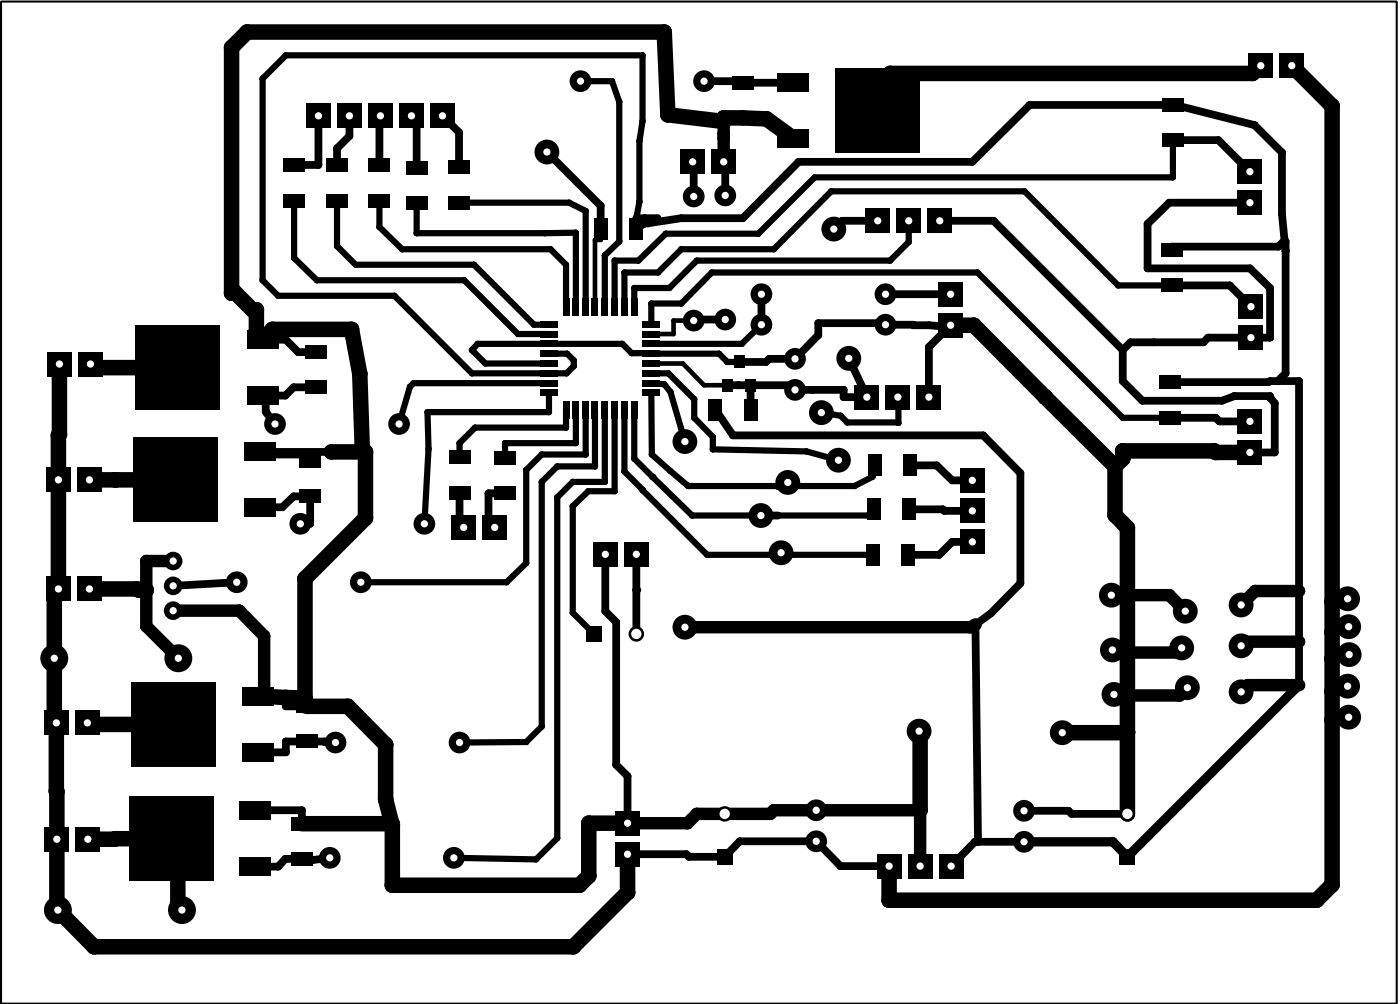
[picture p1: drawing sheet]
<svg xmlns="http://www.w3.org/2000/svg" width="115mm" height="82mm" viewBox="0 0 115 82" stroke-linecap="round" stroke-linejoin="round" font-family="sans-serif">
<g fill="none" stroke="#000" stroke-width=".51">
<path d="M24.1 16.4v4.7l1.9 1.8h12l4.4 4.4h2.6M27.6 16.4v3.8l1.5 1.5h9.7l4.9 4.9h1.3M31.1 16.4v2.2l1.8 1.8h12.2l1.3 1.3v3.4M34.1 16.6v2.5l13.1-.1v6.1M37.6 16.6h9l1.4 .7v7.8M47.5 6.6h2.6l.6 1.7v11.5l-1.2 1.1v4.2M53.8 17.9l-1.7 .8v-.8l.3-1.4v-4.9l.2-1.7v-5.4h-29.2l-1.9 1.9v16.5l1.3 1.3h9.5l6.4 6.4h7.7l.6-.6v-.5l-.6-.5h-1.4M74.4 18.1v1.7l-1.5 1.5h-15.8l-2.3 2.3h-2.9v1.5M96.1 11.5v3h-29.4l-4.6 4.6h-7.6l-2.2 2.2h-2v3.8M45 32.2v1.5h-10l.1 3-.3 6.2M45 31.4h-11.1l-.3 .3-.9 3M46.4 33.6v1.4h-7.5l-1.3 1.3v1.1"/>
<path d="M47.2 33.6v2.7h-5.8v1.2M48 33.6v3.6h-3.6l-1.3 1.3v7.6l-1.6 1.6h-12M48.7 33.6v4.6h-3.1l-1.2 1.3v20l-1.3 1.2-5.5 .1M49.5 33.6v5.9h-2.6l-1.3 1.2v27.9l-1.7 1.8-6.7-.2M50.3 33.6v6.6h-2.1l-1.3 1.2v8.8l1.7 1.7M51.1 33.6v5l6.8 6.8h13.6M51.9 33.6v3.9l4.8 4.7h5.6M53.3 26.6v-1.8h2.5l2.5-2.5h21.8l11.8 11.9h3.9M53.3 30.6h1.4l2.2 2.1v1.5l1.5 1.6v1l7.6 .2 2.7 .7M53.3 31.4l1.1 .1 .5 .6 1.2 4.1M53.3 32.2l.1 5 2.9 2.6h7.4M60.5 29.6h-.9l-.7-.6-7.2-.1-.7-.7h-11.9l-.4 .5 1.1 1.1h5.2"/>
<path d="M62.4 26.6l-1.7 1.6h-7.4M71.6 38.1l-.1 .9-1.5 .8h-5.8M73.5 32.5l-.1 .3 .2 .1v1.7h-4.2l-.6-.6-1.5-.2M96 23.4h-4.4l-7.7-7.7h-15.8l-4.7 4.7h-7.6l-1.9 1.9h-2.8v2.8M71.6 41.7l-.5 .5h-7.4"/>
</g>
<g fill="#000">
<circle cx="19" cy="3.9" r=".64"/>
<circle cx="20.2" cy="2.6" r=".64"/>
<circle cx="21.5" cy="6.4" r=".25"/>
<circle cx="23.4" cy="4.5" r=".25"/>
<circle cx="26.1" cy="13.5" r=".3"/>
<circle cx="27.6" cy="12.1" r=".3"/>
<circle cx="28.6" cy="11.1" r=".3"/>
<circle cx="31.1" cy="9.5" r=".3"/>
<circle cx="31.1" cy="18.6" r=".25"/>
<circle cx="34.1" cy="9.9" r=".3"/>
<circle cx="34.1" cy="19.1" r=".25"/>
<circle cx="37.6" cy="10.8" r=".3"/>
<circle cx="44.6" cy="19.1" r=".25"/>
<circle cx="46.6" cy="16.6" r=".25"/>
<circle cx="47.2" cy="19" r=".25"/>
<circle cx="48" cy="17.3" r=".25"/>
<circle cx="48.7" cy="19.6" r=".17"/>
<circle cx="49.2" cy="16.8" r=".3"/>
<circle cx="49.2" cy="19.6" r=".17"/>
<circle cx="50.1" cy="6.6" r=".25"/>
<circle cx="50.7" cy="19.8" r=".25"/>
<circle cx="50.7" cy="8.3" r=".25"/>
<circle cx="52.1" cy="17.9" r=".3"/>
<circle cx="52.1" cy="17.9" r=".25"/>
<circle cx="52.4" cy="11.6" r=".25"/>
<circle cx="52.4" cy="16.5" r=".25"/>
<circle cx="52.6" cy="4.5" r=".25"/>
<circle cx="52.6" cy="9.9" r=".25"/>
<circle cx="52.8" cy="17.9" r=".3"/>
<circle cx="53" cy="18.3" r=".3"/>
<circle cx="53" cy="18.3" r=".25"/>
<circle cx="53.8" cy="17.9" r=".3"/>
<circle cx="53.8" cy="17.9" r=".25"/>
<circle cx="54.4" cy="2.6" r=".64"/>
<circle cx="54.5" cy="19.1" r=".25"/>
<circle cx="54.7" cy="9.4" r=".64"/>
<circle cx="55.8" cy="17.9" r=".3"/>
<circle cx="56.8" cy="13.3" r=".3"/>
<circle cx="57.7" cy="6.6" r=".3"/>
<circle cx="59.3" cy="9.9" r=".51"/>
<circle cx="59.3" cy="11.3" r=".51"/>
<circle cx="59.3" cy="11" r=".51"/>
<circle cx="59.3" cy="9.7" r=".64"/>
<circle cx="59.3" cy="9.9" r=".64"/>
<circle cx="59.4" cy="13.4" r=".3"/>
<circle cx="60.8" cy="6.6" r=".3"/>
<circle cx="60.8" cy="17.9" r=".3"/>
<circle cx="62.1" cy="19.1" r=".25"/>
<circle cx="62.8" cy="9.7" r=".64"/>
<circle cx="64.6" cy="6.8" r=".3"/>
<circle cx="64.6" cy="6.7" r=".3"/>
<circle cx="65.4" cy="13.3" r=".3"/>
<circle cx="66.7" cy="14.5" r=".25"/>
<circle cx="68.1" cy="15.7" r=".25"/>
<circle cx="69" cy="18.1" r=".3"/>
<circle cx="71.8" cy="7.1" r=".64"/>
<circle cx="72.9" cy="6" r=".64"/>
<circle cx="74.4" cy="19.8" r=".25"/>
<circle cx="79.6" cy="13.3" r=".3"/>
<circle cx="81.4" cy="18.1" r=".3"/>
<circle cx="83.9" cy="15.7" r=".25"/>
<circle cx="84.3" cy="8.6" r=".3"/>
<circle cx="94" cy="18.3" r=".3"/>
<circle cx="95.8" cy="16.6" r=".3"/>
<circle cx="96.1" cy="14.5" r=".25"/>
<circle cx="96.4" cy="8.6" r=".3"/>
<circle cx="99.8" cy="11.5" r=".3"/>
<circle cx="102.6" cy="6" r=".64"/>
<circle cx="102.7" cy="10.2" r=".3"/>
<circle cx="105" cy="12.5" r=".3"/>
<circle cx="105" cy="17.5" r=".3"/>
<circle cx="105.2" cy="19.7" r=".3"/>
<circle cx="105.3" cy="19.8" r=".3"/>
<circle cx="109.1" cy="8.7" r=".64"/>
<circle cx="4.8" cy="35.6" r=".64"/>
<circle cx="4.9" cy="35.6" r=".64"/>
<circle cx="7.3" cy="39.3" r=".64"/>
<circle cx="7.7" cy="30.1" r=".64"/>
<circle cx="9.4" cy="39.3" r=".64"/>
<circle cx="19" cy="24" r=".64"/>
<circle cx="19" cy="23.9" r=".64"/>
<circle cx="19.2" cy="23.9" r=".64"/>
<circle cx="20.7" cy="25.4" r=".64"/>
<circle cx="21" cy="27.1" r=".64"/>
<circle cx="21" cy="25.4" r=".64"/>
<circle cx="21.1" cy="27.8" r=".64"/>
<circle cx="21.3" cy="37.2" r=".3"/>
<circle cx="21.5" cy="22.9" r=".25"/>
<circle cx="21.8" cy="33.7" r=".3"/>
<circle cx="21.8" cy="32.4" r=".3"/>
<circle cx="21.8" cy="33.8" r=".3"/>
<circle cx="22.3" cy="27" r=".64"/>
<circle cx="22.8" cy="24.2" r=".25"/>
<circle cx="23.4" cy="32.4" r=".3"/>
<circle cx="23.4" cy="27.8" r=".3"/>
<circle cx="24" cy="31.7" r=".3"/>
<circle cx="24.1" cy="21.1" r=".25"/>
<circle cx="24.4" cy="28.8" r=".3"/>
<circle cx="25.4" cy="37.2" r=".3"/>
<circle cx="26" cy="22.9" r=".25"/>
<circle cx="27.1" cy="37" r=".64"/>
<circle cx="27.1" cy="37" r=".3"/>
<circle cx="27.6" cy="20.2" r=".25"/>
<circle cx="28.8" cy="27" r=".64"/>
<circle cx="29.1" cy="21.7" r=".25"/>
<circle cx="29.5" cy="30.6" r=".64"/>
<circle cx="29.7" cy="37" r=".64"/>
<circle cx="29.9" cy="37" r=".64"/>
<circle cx="32.3" cy="24.2" r=".25"/>
<circle cx="32.9" cy="20.4" r=".25"/>
<circle cx="33.6" cy="31.7" r=".25"/>
<circle cx="33.9" cy="31.4" r=".25"/>
<circle cx="35" cy="33.7" r=".25"/>
<circle cx="35.1" cy="36.7" r=".25"/>
<circle cx="37.6" cy="36.3" r=".25"/>
<circle cx="38" cy="22.9" r=".25"/>
<circle cx="38.7" cy="28.7" r=".25"/>
<circle cx="38.7" cy="30.6" r=".25"/>
<circle cx="38.8" cy="21.7" r=".25"/>
<circle cx="38.9" cy="35" r=".25"/>
<circle cx="39.1" cy="28.2" r=".25"/>
<circle cx="39.8" cy="29.8" r=".25"/>
<circle cx="41.4" cy="36.3" r=".25"/>
<circle cx="42.4" cy="27.3" r=".25"/>
<circle cx="43.1" cy="38.5" r=".25"/>
<circle cx="43.7" cy="26.6" r=".25"/>
<circle cx="44.4" cy="39.5" r=".25"/>
<circle cx="44.4" cy="37.2" r=".25"/>
<circle cx="45" cy="33.7" r=".25"/>
<circle cx="45.1" cy="20.4" r=".25"/>
<circle cx="45.3" cy="30.6" r=".25"/>
<circle cx="45.6" cy="38.2" r=".25"/>
<circle cx="46.4" cy="21.7" r=".25"/>
<circle cx="46.4" cy="35" r=".25"/>
<circle cx="46.4" cy="30.6" r=".25"/>
<circle cx="46.4" cy="29" r=".25"/>
<circle cx="46.9" cy="39.5" r=".25"/>
<circle cx="47" cy="29.5" r=".25"/>
<circle cx="47" cy="30" r=".25"/>
<circle cx="47.2" cy="36.3" r=".25"/>
<circle cx="48" cy="37.2" r=".25"/>
<circle cx="48.7" cy="38.2" r=".25"/>
<circle cx="49.5" cy="20.9" r=".25"/>
<circle cx="49.5" cy="39.5" r=".25"/>
<circle cx="50.3" cy="21.3" r=".25"/>
<circle cx="51" cy="28.2" r=".25"/>
<circle cx="51.1" cy="22.3" r=".25"/>
<circle cx="51.1" cy="38.6" r=".25"/>
<circle cx="51.7" cy="28.9" r=".25"/>
<circle cx="51.9" cy="37.5" r=".25"/>
<circle cx="51.9" cy="23.6" r=".25"/>
<circle cx="52.3" cy="21.3" r=".25"/>
<circle cx="53.2" cy="29" r=".25"/>
<circle cx="53.2" cy="28.9" r=".25"/>
<circle cx="53.3" cy="24.8" r=".25"/>
<circle cx="53.4" cy="37.2" r=".25"/>
<circle cx="53.4" cy="39" r=".25"/>
<circle cx="53.9" cy="22.3" r=".25"/>
<circle cx="54.4" cy="31.5" r=".25"/>
<circle cx="54.7" cy="30.6" r=".25"/>
<circle cx="54.8" cy="23.6" r=".25"/>
<circle cx="54.9" cy="38.6" r=".25"/>
<circle cx="54.9" cy="32.1" r=".25"/>
<circle cx="55.2" cy="27.3" r=".17"/>
<circle cx="55.2" cy="26.2" r=".17"/>
<circle cx="55.8" cy="24.8" r=".25"/>
<circle cx="55.8" cy="20.4" r=".25"/>
<circle cx="55.9" cy="29.8" r=".17"/>
<circle cx="56.3" cy="39.8" r=".25"/>
<circle cx="56.4" cy="39.8" r=".25"/>
<circle cx="56.9" cy="34.2" r=".25"/>
<circle cx="56.9" cy="32.7" r=".25"/>
<circle cx="56.9" cy="26.2" r=".3"/>
<circle cx="57.1" cy="21.3" r=".25"/>
<circle cx="57.7" cy="31.5" r=".17"/>
<circle cx="58.3" cy="22.3" r=".25"/>
<circle cx="58.4" cy="35.8" r=".25"/>
<circle cx="58.4" cy="36.8" r=".25"/>
<circle cx="58.9" cy="29" r=".25"/>
<circle cx="59.6" cy="29.6" r=".25"/>
<circle cx="59.6" cy="31.5" r=".3"/>
<circle cx="60" cy="35.6" r=".3"/>
<circle cx="60.5" cy="31.5" r=".3"/>
<circle cx="60.7" cy="28.2" r=".25"/>
<circle cx="61.5" cy="31.5" r=".3"/>
<circle cx="62.7" cy="29.6" r=".3"/>
<circle cx="63" cy="29.4" r=".3"/>
<circle cx="63.4" cy="20.4" r=".25"/>
<circle cx="63.7" cy="39.8" r=".3"/>
<circle cx="63.7" cy="39.8" r=".25"/>
<circle cx="64.2" cy="39.8" r=".3"/>
<circle cx="64.2" cy="39.8" r=".25"/>
<circle cx="64.7" cy="31.5" r=".3"/>
<circle cx="66" cy="37" r=".25"/>
<circle cx="66.5" cy="31.9" r=".3"/>
<circle cx="67" cy="26.5" r=".3"/>
<circle cx="67" cy="27.4" r=".3"/>
<circle cx="68.7" cy="37.7" r="1.02"/>
<circle cx="68.8" cy="34" r=".25"/>
<circle cx="69.1" cy="32.5" r=".3"/>
<circle cx="69.1" cy="31.9" r=".3"/>
<circle cx="69.4" cy="34.6" r=".25"/>
<circle cx="70" cy="39.8" r=".25"/>
<circle cx="71" cy="32.5" r=".3"/>
<circle cx="71.5" cy="39" r=".25"/>
<circle cx="72.4" cy="26.5" r=".3"/>
<circle cx="72.9" cy="21.3" r=".25"/>
<circle cx="73.4" cy="32.8" r=".25"/>
<circle cx="73.5" cy="34.6" r=".25"/>
<circle cx="73.6" cy="34.6" r=".25"/>
<circle cx="73.6" cy="32.9" r=".25"/>
<circle cx="74.8" cy="26.6" r=".3"/>
<circle cx="76.1" cy="28.4" r=".3"/>
<circle cx="76.1" cy="26.6" r=".3"/>
<circle cx="76.7" cy="38.1" r=".3"/>
<circle cx="77" cy="26.7" r=".3"/>
<circle cx="78" cy="39.3" r=".3"/>
<circle cx="79.8" cy="26.6" r=".64"/>
<circle cx="80.1" cy="22.3" r=".25"/>
<circle cx="80.5" cy="35.6" r=".3"/>
<circle cx="83.6" cy="38.7" r=".3"/>
<circle cx="85.6" cy="32.5" r=".64"/>
<circle cx="91.3" cy="38.2" r=".64"/>
<circle cx="91.6" cy="23.4" r=".25"/>
<circle cx="91.9" cy="36.9" r=".64"/>
<circle cx="91.9" cy="37.5" r=".64"/>
<circle cx="91.9" cy="28.7" r=".3"/>
<circle cx="91.9" cy="31.2" r=".3"/>
<circle cx="91.9" cy="34.2" r=".25"/>
<circle cx="92.6" cy="28" r=".3"/>
<circle cx="93.6" cy="32.8" r=".3"/>
<circle cx="94" cy="22" r=".3"/>
<circle cx="94.5" cy="28" r=".3"/>
<circle cx="96" cy="20.2" r=".3"/>
<circle cx="98.6" cy="28" r=".3"/>
<circle cx="98.9" cy="27.6" r=".3"/>
<circle cx="99.4" cy="36.9" r=".64"/>
<circle cx="99.6" cy="37" r=".64"/>
<circle cx="99.6" cy="34.2" r=".3"/>
<circle cx="99.9" cy="34.5" r=".3"/>
<circle cx="100.1" cy="32.8" r=".3"/>
<circle cx="100.7" cy="23.4" r=".3"/>
<circle cx="101.1" cy="32.4" r=".3"/>
<circle cx="102.4" cy="22" r=".3"/>
<circle cx="103.9" cy="31.3" r=".3"/>
<circle cx="104" cy="32.5" r=".3"/>
<circle cx="104" cy="32.4" r=".3"/>
<circle cx="104" cy="31.2" r=".3"/>
<circle cx="104" cy="27.6" r=".3"/>
<circle cx="104" cy="23.6" r=".3"/>
<circle cx="104.1" cy="32.6" r=".3"/>
<circle cx="104.4" cy="37" r=".3"/>
<circle cx="104.4" cy="33" r=".3"/>
<circle cx="104.6" cy="31.2" r=".3"/>
<circle cx="104.7" cy="20.2" r=".3"/>
<circle cx="105.3" cy="20.6" r=".3"/>
<circle cx="105.3" cy="30.6" r=".3"/>
<circle cx="106.4" cy="31.2" r=".3"/>
<circle cx="4.4" cy="59" r=".64"/>
<circle cx="4.4" cy="48.5" r=".64"/>
<circle cx="7.3" cy="59.3" r=".64"/>
<circle cx="11.2" cy="48.2" r=".64"/>
<circle cx="11.3" cy="48.3" r=".64"/>
<circle cx="12" cy="48.3" r=".51"/>
<circle cx="12" cy="51.3" r=".51"/>
<circle cx="12" cy="45.9" r=".51"/>
<circle cx="12" cy="48.3" r=".64"/>
<circle cx="19.6" cy="50" r=".51"/>
<circle cx="21.6" cy="56.5" r=".51"/>
<circle cx="21.6" cy="52.1" r=".51"/>
<circle cx="21.9" cy="57" r=".64"/>
<circle cx="21.9" cy="57" r=".3"/>
<circle cx="23.1" cy="41.5" r=".3"/>
<circle cx="23.4" cy="57.1" r=".64"/>
<circle cx="23.4" cy="57.1" r=".3"/>
<circle cx="23.4" cy="57" r=".3"/>
<circle cx="23.4" cy="57.8" r=".3"/>
<circle cx="24" cy="40.6" r=".3"/>
<circle cx="24.9" cy="42.9" r=".3"/>
<circle cx="25" cy="47.4" r=".64"/>
<circle cx="25" cy="57.2" r=".64"/>
<circle cx="25.4" cy="42.9" r=".3"/>
<circle cx="28.5" cy="57.8" r=".64"/>
<circle cx="29.9" cy="42.4" r=".64"/>
<circle cx="37.6" cy="42.8" r=".3"/>
<circle cx="40" cy="43.2" r=".3"/>
<circle cx="40" cy="40.4" r=".3"/>
<circle cx="41.5" cy="47.7" r=".25"/>
<circle cx="43.1" cy="46.1" r=".25"/>
<circle cx="44.4" cy="59.5" r=".25"/>
<circle cx="45.6" cy="40.7" r=".25"/>
<circle cx="46.9" cy="41.4" r=".25"/>
<circle cx="46.9" cy="50.2" r=".25"/>
<circle cx="48.2" cy="40.2" r=".25"/>
<circle cx="49.6" cy="50" r=".3"/>
<circle cx="50.3" cy="40.2" r=".25"/>
<circle cx="50.5" cy="50.9" r=".3"/>
<circle cx="52.1" cy="48.3" r=".3"/>
<circle cx="52.6" cy="40.1" r=".25"/>
<circle cx="56.7" cy="42.2" r=".25"/>
<circle cx="57.9" cy="45.4" r=".25"/>
<circle cx="63.7" cy="45" r=".3"/>
<circle cx="63.7" cy="42.2" r=".3"/>
<circle cx="63.7" cy="42.2" r=".25"/>
<circle cx="64.1" cy="45.4" r=".3"/>
<circle cx="64.1" cy="45.4" r=".25"/>
<circle cx="71.1" cy="42.2" r=".25"/>
<circle cx="75.4" cy="59.9" r=".64"/>
<circle cx="76.9" cy="45.4" r=".3"/>
<circle cx="77.2" cy="41.7" r=".3"/>
<circle cx="77.3" cy="41.8" r=".3"/>
<circle cx="78" cy="44.4" r=".3"/>
<circle cx="79.5" cy="51.4" r=".51"/>
<circle cx="79.9" cy="51.1" r=".51"/>
<circle cx="79.9" cy="51.1" r=".3"/>
<circle cx="81.2" cy="50.2" r=".3"/>
<circle cx="83.6" cy="47.8" r=".3"/>
<circle cx="91.3" cy="53.4" r=".3"/>
<circle cx="91.3" cy="42.2" r=".64"/>
<circle cx="91.3" cy="56.9" r=".3"/>
<circle cx="92.3" cy="53.4" r=".51"/>
<circle cx="92.3" cy="48.7" r=".51"/>
<circle cx="92.3" cy="56.9" r=".51"/>
<circle cx="92.3" cy="56.9" r=".64"/>
<circle cx="92.3" cy="48.7" r=".64"/>
<circle cx="92.3" cy="60" r=".64"/>
<circle cx="92.3" cy="53.4" r=".64"/>
<circle cx="92.3" cy="43.2" r=".64"/>
<circle cx="92.3" cy="59.9" r=".64"/>
<circle cx="92.3" cy="53.4" r=".3"/>
<circle cx="92.3" cy="56.9" r=".3"/>
<circle cx="92.3" cy="48.7" r=".3"/>
<circle cx="95.8" cy="48.7" r=".51"/>
<circle cx="96.4" cy="53.4" r=".51"/>
<circle cx="96.6" cy="56.9" r=".51"/>
<circle cx="102" cy="52.5" r=".51"/>
<circle cx="102.2" cy="56.1" r=".51"/>
<circle cx="102.8" cy="48.4" r=".51"/>
<circle cx="106.4" cy="52.5" r=".51"/>
<circle cx="106.4" cy="56.1" r=".51"/>
<circle cx="106.4" cy="48.4" r=".51"/>
<circle cx="106.4" cy="56.1" r=".38"/>
<circle cx="106.4" cy="52.5" r=".3"/>
<circle cx="106.4" cy="48.4" r=".3"/>
<circle cx="106.4" cy="56.1" r=".3"/>
<circle cx="109.1" cy="49.3" r=".64"/>
<circle cx="109.1" cy="58.9" r=".64"/>
<circle cx="109.1" cy="51.8" r=".64"/>
<circle cx="109.1" cy="56.6" r=".64"/>
<circle cx="109.1" cy="53.9" r=".64"/>
<circle cx="109.1" cy="53.9" r=".3"/>
<circle cx="109.1" cy="56.6" r=".3"/>
<circle cx="109.1" cy="51.8" r=".3"/>
<circle cx="109.1" cy="49.3" r=".3"/>
<circle cx="109.1" cy="58.9" r=".3"/>
<circle cx="109.5" cy="51.3" r=".3"/>
<circle cx="110.1" cy="58.9" r=".3"/>
<circle cx="110.4" cy="56.6" r=".3"/>
<circle cx="110.4" cy="49.3" r=".3"/>
<circle cx="110.5" cy="53.9" r=".3"/>
<circle cx="110.8" cy="56.1" r=".3"/>
<circle cx="4.6" cy="64.8" r=".64"/>
<circle cx="4.7" cy="64.8" r=".64"/>
<circle cx="4.7" cy="74.4" r=".64"/>
<circle cx="7.7" cy="77.5" r=".64"/>
<circle cx="9.4" cy="68.7" r=".64"/>
<circle cx="14.6" cy="74.2" r=".64"/>
<circle cx="14.6" cy="69.2" r=".64"/>
<circle cx="20.9" cy="66.3" r=".3"/>
<circle cx="22.8" cy="71" r=".3"/>
<circle cx="23.4" cy="70.3" r=".3"/>
<circle cx="23.4" cy="60.7" r=".3"/>
<circle cx="23.4" cy="61.6" r=".3"/>
<circle cx="24.7" cy="66.3" r=".3"/>
<circle cx="25.4" cy="70.4" r=".3"/>
<circle cx="25.5" cy="70.5" r=".3"/>
<circle cx="26.6" cy="60.7" r=".3"/>
<circle cx="31.6" cy="65.4" r=".64"/>
<circle cx="31.6" cy="61" r=".64"/>
<circle cx="32.1" cy="67.4" r=".64"/>
<circle cx="32.1" cy="67.5" r=".64"/>
<circle cx="32.1" cy="72.5" r=".64"/>
<circle cx="43.1" cy="60.7" r=".25"/>
<circle cx="43.9" cy="70.4" r=".25"/>
<circle cx="45.6" cy="68.6" r=".25"/>
<circle cx="46.9" cy="77.5" r=".64"/>
<circle cx="47.5" cy="72.5" r=".64"/>
<circle cx="48.2" cy="71.7" r=".64"/>
<circle cx="48.2" cy="67.4" r=".64"/>
<circle cx="50.5" cy="62.6" r=".3"/>
<circle cx="51.4" cy="73.1" r=".64"/>
<circle cx="51.4" cy="63.5" r=".3"/>
<circle cx="56.2" cy="69.9" r=".3"/>
<circle cx="56.3" cy="67.4" r=".51"/>
<circle cx="56.4" cy="70.1" r=".3"/>
<circle cx="57.1" cy="66.6" r=".51"/>
<circle cx="60.6" cy="68.9" r=".3"/>
<circle cx="63.1" cy="66.6" r=".51"/>
<circle cx="63.4" cy="66.3" r=".51"/>
<circle cx="68.8" cy="70.9" r=".3"/>
<circle cx="72.8" cy="73.7" r=".64"/>
<circle cx="75.4" cy="66.3" r=".51"/>
<circle cx="75.4" cy="70.3" r=".51"/>
<circle cx="75.4" cy="66.4" r=".51"/>
<circle cx="75.4" cy="66.3" r=".64"/>
<circle cx="79.8" cy="68.9" r=".3"/>
<circle cx="80.1" cy="68.9" r=".3"/>
<circle cx="87.5" cy="66.4" r=".3"/>
<circle cx="87.8" cy="66.6" r=".3"/>
<circle cx="91.1" cy="68.9" r=".38"/>
<circle cx="107.8" cy="73.7" r=".64"/>
<circle cx="109.1" cy="72.4" r=".64"/>
</g>
<path d="M49.2 18.7v.9h-.5v5.5M53.3 29.8h2.6l1.8 1.7h1.9M56.8 26.2h-1.6v1.1h-1.9" fill="none" stroke="#000" stroke-width=".38"/>
<g fill="none" stroke="#000" stroke-width=".63">
<path d="M26.1 9.5v4h-2M28.6 9.5v1.6l-1 1v1.4M31.2 9.5h-.1v4M33.7 9.5l.4 .4v3.8M36.2 9.5l1.4 1.3v2.9M44.8 12.4l4.4 4.4v1.9M52.1 17.9h1.7M53 18.3l2.8-.4h5l4.6-4.6h14.2l4.7-4.7h11.8l6.6 1.6 2.3 2.3v5l.2 2.2M56.7 13.3h.1v2.8M57.7 6.6h3.1v.2l4.1-.1M59.3 13.3l.1 .1v2.6M71.9 18.1h-2.9l-.7 .7"/>
<path d="M77 18.1h4.4l10.5 10.6M96.1 11.5h3.7l2.6 2.6M102.4 16.6h-6.6l-1.8 1.7v3.7h8.4l1.6 1.6v4h-5.1l-.3 .4h-6l-.7 .7M105.2 19.7l.1 .9M105.2 19.7l.1 .1v10.8l-.7 .6M105.2 19.7l-.5 .5h-8.7v.2M21.5 27.8h1.9l1 1h1.5M21.8 32.4v1.3l.7 1M25.9 31.7h-1.9l-.6 .7h-1.9M27.1 37h-5.8v.2h4.1v.6M58.6 33.5l1.4 2.1h20.5l3.1 3.1v9.1l-2.4 2.4-1.3 .9 .2 17.8M59.4 26.2h-2.5h-.1"/>
<path d="M60.5 29.6h2.2l.3-.2h2.1l1.9-2v-.9h5.4l.1 .1h2.3l2.2 .1 .9-.1-1.8 1.8v4.1M61.5 31.5v2M62.4 24.1v2.5M64.5 39.5l-.3 .3h-.5M69.5 29.3l1.5 3.2h-1.9v-.6h-4l-.4-.4h-5.1M72.5 24.1h5.4M74.5 38.1h2.2l1.3 1.2h1.6M91.9 28.7v2.5l1.7 1.6h6.5l1-.4h2.9l.1 .2M95.8 34.2h3.8l.3 .3h2.5M95.8 31.3h8.1l.1-.1h2.4v24.9M96 23.4h4.7l1.7 1.7M104 32.5l.1 .1"/>
<path d="M104.1 32.6l.3 .4v4h-2M19.4 47.7l-5.2 .3M21.1 57h2.3v.8h1.7M21.3 41.5h1.8l.9-.9h1.4v2.3h-.8M37.6 40.3v2.5l.4 .4M41.4 40.4h-1.4v2.8h.5M49.6 45.4v4.6l.9 .9v11.7l.9 .9v3.9M52.1 45.4v6.5M62.3 42.2h1.4M63.7 45l.4 .4M74.5 41.7h2.7l.1 .1h2.3M79.6 44.4h-1.6l-1.1 1h-2.5"/>
<path d="M91 48.7h1.3M91.1 53.2l.2 .2h1M91.2 56.9h.1h1M110.4 49v.3h-1.3M110.4 56.2l.4-.1-.4 .5h-1.3M110.4 51.3h-.9l-.4 .5M110.4 58.7l-.3 .2h-1M110.5 53.6v.3h-1.4M20.9 66.4l3.8-.1v1.1M27 70.2l-1.6 .2 .1 .1-.8-.2h-1.3l-.6 .7h-1.9M27.5 60.8l-.9-.1h-3.2v.9h-2.3M51.4 69.9h4.8l.2 .2h3l1.2-1.2h6.2l2 2h4"/>
<path d="M83.9 66.4h3.6l.3 .2h4.5M83.9 68.9h-4.1l-1.9 2"/>
</g>
<g fill="none" stroke="#000" stroke-width="1.3">
<path d="M64.9 11.3l-2.1-1.6h-3.5v.2l-4.6-.5-.3-6.8h-34.2l-1.2 1.3v20.1v-.1h.2l1.5 1.5h.3v1.7l.1 .7h.4l.8-.8h6.5l.7 3.6 .2 6.4M103.3 5.4l-.7 .6h-29.7l-1.1 1.1v1.9M105.8 5.4l3.3 3.3v63.7l-1.3 1.3h-35v-2.8M4.9 29.8l-.1 18.4-.4 .3v10.5l.2 .2 .1 15.2 3 3.1h39.2l4.5-4.4v-3.2M7.3 39.3h7.1M7.4 29.8l.3 .3h6.9M27.1 37h2.8v5.4l-4.9 5v9.7l-3.1-.1M77.9 26.6h1.9l11.5 11.6M91.3 38.2v4l1 1v23.4M102.4 37h-2.8l-.2-.1h-7.5v.6l-.6 .7M7.2 59.2l.1 .1h6.9M7.3 48.2h3.9l.1 .1h.7"/>
<path d="M25.1 57.8h3.4l3.1 3.2v4.4l.5 2M75.3 59.9h.1v6.4M87 60h5.3M7.2 68.7h6.8l.6 .5v5l.3 .3M24.7 67.4h7.4M51.4 67.4h-3.2v4.3l-.7 .8h-15.4v-5.1"/>
</g>
<g fill="#000">
<circle cx="53" cy="18.3" r=".32"/>
<circle cx="57.7" cy="6.6" r=".32"/>
<circle cx="7.3" cy="39.3" r=".63"/>
<circle cx="9.4" cy="39.3" r=".63"/>
<circle cx="53.4" cy="39" r=".25"/>
<circle cx="59.6" cy="31.5" r=".32"/>
<circle cx="60.5" cy="31.5" r=".32"/>
<circle cx="61.5" cy="31.5" r=".32"/>
<circle cx="101.1" cy="32.4" r=".32"/>
<circle cx="52.1" cy="48.3" r=".32"/>
</g>
<path d="M59.3 9.9v3.4M14.2 45.9h-2.2v5.4l2.6 2.6M14.2 50h5.4l2 2.1v4.4l-.5 .5M79.9 51.1l-.4 .3h-23.4M92.3 48.7h3.5l1.3 1.3M96.8 53l-.4 .4h-4.1M97.2 56.3l-.6 .6h-4.3M106.4 48.4h-3.6l-1.2 1.1M106.4 52.5h-4.4l-.4 .4M106.4 56.1h-4.2l-.6 .5M51.4 67.4h4.9l.8-.8h6l.3-.3h12v4.6" fill="none" stroke="#000" stroke-width="1"/>
<path d="M106.4 56.1l-14.1 14-1.2-1.2h-7.2" fill="none" stroke="#000" stroke-width=".76"/>
<circle cx="68.7" cy="37.7" r=".3" fill="#fff"/>
<circle cx="67.3" cy="33.8" r="1.02" fill="#000"/>
<circle cx="67.3" cy="33.8" r=".3" fill="#fff"/>
<circle cx="75.3" cy="59.9" r="1.02" fill="#000"/>
<circle cx="75.3" cy="59.9" r=".3" fill="#fff"/>
<circle cx="87" cy="60" r="1.02" fill="#000"/>
<circle cx="87" cy="60" r=".3" fill="#fff"/>
<circle cx="68.3" cy="18.8" r="1.02" fill="#000"/>
<circle cx="68.3" cy="18.8" r=".3" fill="#fff"/>
<circle cx="69.5" cy="29.3" r="1.02" fill="#000"/>
<circle cx="69.5" cy="29.3" r=".3" fill="#fff"/>
<circle cx="64" cy="45.3" r="1.02" fill="#000"/>
<circle cx="64" cy="45.3" r=".3" fill="#fff"/>
<circle cx="62.3" cy="42.2" r="1.02" fill="#000"/>
<circle cx="62.3" cy="42.2" r=".3" fill="#fff"/>
<circle cx="97.2" cy="56.3" r="1.02" fill="#000"/>
<circle cx="97.2" cy="56.3" r=".3" fill="#fff"/>
<circle cx="96.8" cy="53" r="1.02" fill="#000"/>
<circle cx="96.8" cy="53" r=".3" fill="#fff"/>
<circle cx="97.1" cy="50" r="1.02" fill="#000"/>
<circle cx="97.1" cy="50" r=".3" fill="#fff"/>
<circle cx="101.6" cy="49.5" r="1.02" fill="#000"/>
<circle cx="101.6" cy="49.5" r=".3" fill="#fff"/>
<circle cx="101.6" cy="52.9" r="1.02" fill="#000"/>
<circle cx="101.6" cy="52.9" r=".3" fill="#fff"/>
<circle cx="101.6" cy="56.6" r="1.02" fill="#000"/>
<circle cx="101.6" cy="56.6" r=".3" fill="#fff"/>
<circle cx="44.8" cy="12.4" r="1.02" fill="#000"/>
<circle cx="44.8" cy="12.4" r=".3" fill="#fff"/>
<circle cx="64.5" cy="39.5" r="1.02" fill="#000"/>
<circle cx="64.5" cy="39.5" r=".3" fill="#fff"/>
<circle cx="110.4" cy="51.3" r="1.02" fill="#000"/>
<circle cx="110.4" cy="51.3" r=".3" fill="#fff"/>
<circle cx="110.4" cy="49" r="1.02" fill="#000"/>
<circle cx="110.4" cy="49" r=".3" fill="#fff"/>
<circle cx="110.5" cy="53.6" r="1.02" fill="#000"/>
<circle cx="110.5" cy="53.6" r=".3" fill="#fff"/>
<circle cx="110.4" cy="56.2" r="1.02" fill="#000"/>
<circle cx="110.4" cy="56.2" r=".3" fill="#fff"/>
<circle cx="110.4" cy="58.7" r="1.02" fill="#000"/>
<circle cx="110.4" cy="58.7" r=".3" fill="#fff"/>
<circle cx="91.1" cy="53.2" r="1.02" fill="#000"/>
<circle cx="91.1" cy="53.2" r=".3" fill="#fff"/>
<circle cx="91.2" cy="56.9" r="1.02" fill="#000"/>
<circle cx="91.2" cy="56.9" r=".3" fill="#fff"/>
<circle cx="91" cy="48.7" r="1.02" fill="#000"/>
<circle cx="91" cy="48.7" r=".3" fill="#fff"/>
<path d="M71.8 69.9h2v2h-2z" fill="#000"/>
<circle cx="72.8" cy="70.9" r=".3" fill="#fff"/>
<path d="M74.3 69.9h2.1v2h-2.1z" fill="#000"/>
<circle cx="75.4" cy="70.9" r=".3" fill="#fff"/>
<path d="M76.9 69.9h2v2h-2z" fill="#000"/>
<circle cx="77.9" cy="70.9" r=".3" fill="#fff"/>
<circle cx="66.8" cy="68.9" r=".89" fill="#000"/>
<circle cx="66.8" cy="68.9" r=".3" fill="#fff"/>
<circle cx="66.8" cy="66.3" r=".89" fill="#000"/>
<circle cx="66.8" cy="66.3" r=".3" fill="#fff"/>
<path d="M58.7 69.5h1.3v1.3h-1.3z" fill="#000"/>
<circle cx="59.4" cy="66.6" r=".64" fill="#000"/>
<circle cx="59.4" cy="66.6" r=".42" fill="#fff"/>
<circle cx="83.9" cy="68.9" r=".89" fill="#000"/>
<circle cx="83.9" cy="68.9" r=".3" fill="#fff"/>
<circle cx="83.9" cy="66.4" r=".89" fill="#000"/>
<circle cx="83.9" cy="66.4" r=".3" fill="#fff"/>
<path d="M91.7 69.5h1.3v1.3h-1.3z" fill="#000"/>
<circle cx="92.3" cy="66.6" r=".64" fill="#000"/>
<circle cx="92.3" cy="66.6" r=".42" fill="#fff"/>
<path d="M50.4 66.4h2v2h-2z" fill="#000"/>
<circle cx="51.4" cy="67.4" r=".3" fill="#fff"/>
<path d="M50.4 68.9h2v2.1h-2z" fill="#000"/>
<circle cx="51.4" cy="69.9" r=".3" fill="#fff"/>
<g fill="#000">
<path d="M44.2 26.3h1.5v.5h-1.5zM44.2 27.1h1.5v.5h-1.5zM44.2 27.9h1.5v.5h-1.5zM44.2 28.7h1.5v.5h-1.5zM44.2 29.5h1.5v.5h-1.5zM44.2 30.3h1.5v.5h-1.5zM44.2 31.1h1.5v.5h-1.5zM44.2 31.9h1.5v.5h-1.5zM46.1 32.9h.5v1.4h-.5zM46.1 24.4h.5v1.5h-.5zM46.9 32.9h.5v1.4h-.5zM46.9 24.4h.5v1.5h-.5z"/>
<path d="M47.7 32.9h.5v1.4h-.5zM47.7 24.4h.5v1.5h-.5zM48.5 32.9h.5v1.4h-.5zM48.5 24.4h.5v1.5h-.5zM49.3 32.9h.5v1.4h-.5zM49.3 24.4h.5v1.5h-.5zM50.1 32.9h.5v1.4h-.5zM50.1 24.4h.5v1.5h-.5zM50.9 32.9h.5v1.4h-.5zM50.9 24.4h.5v1.5h-.5zM51.7 32.9h.5v1.4h-.5zM51.7 24.4h.5v1.5h-.5z"/>
<path d="M52.6 31.9h1.5v.5h-1.5zM52.6 31.1h1.5v.5h-1.5zM52.6 30.3h1.5v.5h-1.5zM52.6 29.5h1.5v.5h-1.5zM52.6 28.7h1.5v.5h-1.5zM52.6 27.9h1.5v.5h-1.5zM52.6 27.1h1.5v.5h-1.5zM52.6 26.3h1.5v.5h-1.5zM58 32.6h1.1v1.8h-1.1zM59.2 31h.8v1h-.8zM60.1 29.1h.9v1h-.9zM60.9 32.6h1.1v1.8h-1.1z"/>
<path d="M61 31h.9v1h-.9z"/>
</g>
<circle cx="65.1" cy="31.9" r=".89" fill="#000"/>
<circle cx="65.1" cy="31.9" r=".3" fill="#fff"/>
<circle cx="65.1" cy="29.4" r=".89" fill="#000"/>
<circle cx="65.1" cy="29.4" r=".3" fill="#fff"/>
<circle cx="56.1" cy="51.4" r="1.02" fill="#000"/>
<circle cx="56.1" cy="51.4" r=".3" fill="#fff"/>
<circle cx="56.1" cy="36.2" r="1.02" fill="#000"/>
<circle cx="56.1" cy="36.2" r=".3" fill="#fff"/>
<g fill="#000">
<path d="M23.2 15.9h1.8v1.1h-1.8zM23.2 13h1.8v1.1h-1.8zM26.7 15.9h1.8v1.1h-1.8zM26.7 13h1.8v1.1h-1.8zM30.2 15.9h1.8v1.1h-1.8zM30.2 13h1.8v1.1h-1.8zM33.2 16.1h1.8v1.1h-1.8zM33.2 13.2h1.8v1.1h-1.8zM35.2 8.5h2.1v2h-2.1zM36.7 16h1.8v1.1h-1.8zM36.7 13.1h1.8v1.1h-1.8zM36.7 36.9h1.8v1.1h-1.8z"/>
<path d="M36.7 39.8h1.8v1.1h-1.8zM40.5 36.9h1.7v1.1h-1.7zM40.5 39.8h1.7v1.1h-1.7z"/>
</g>
<circle cx="36.2" cy="9.5" r=".3" fill="#fff"/>
<path d="M32.7 8.5h2v2h-2z" fill="#000"/>
<circle cx="33.7" cy="9.5" r=".3" fill="#fff"/>
<path d="M30.1 8.5h2.1v2h-2.1z" fill="#000"/>
<circle cx="31.2" cy="9.5" r=".3" fill="#fff"/>
<path d="M27.6 8.5h2v2h-2z" fill="#000"/>
<circle cx="28.6" cy="9.5" r=".3" fill="#fff"/>
<path d="M25.1 8.5h2v2h-2z" fill="#000"/>
<circle cx="26.1" cy="9.5" r=".3" fill="#fff"/>
<path d="M37 42.2h2v2h-2z" fill="#000"/>
<circle cx="38" cy="43.2" r=".3" fill="#fff"/>
<path d="M39.5 42.2h2v2h-2z" fill="#000"/>
<circle cx="40.5" cy="43.2" r=".3" fill="#fff"/>
<path d="M48 51.3h1.3v1.2h-1.3z" fill="#000"/>
<circle cx="52.1" cy="51.9" r=".64" fill="#000"/>
<circle cx="52.1" cy="51.9" r=".42" fill="#fff"/>
<path d="M51.1 44.4h2v2h-2z" fill="#000"/>
<circle cx="52.1" cy="45.4" r=".3" fill="#fff"/>
<path d="M48.6 44.4h2v2h-2z" fill="#000"/>
<circle cx="49.6" cy="45.4" r=".3" fill="#fff"/>
<path d="M71.1 37.2h1.1v1.8h-1.1zM74 37.2h1.1v1.8h-1.1zM78.6 38.3h2v2h-2zM71 44.5h1.1v1.8h-1.1zM71 40.8h1.1v1.8h-1.1zM73.8 44.5h1.1v1.8h-1.1zM73.9 40.8h1.1v1.8h-1.1z" fill="#000"/>
<circle cx="79.6" cy="39.3" r=".3" fill="#fff"/>
<path d="M78.6 40.8h2v2h-2z" fill="#000"/>
<circle cx="79.6" cy="41.8" r=".3" fill="#fff"/>
<path d="M78.6 43.3h2v2.1h-2z" fill="#000"/>
<circle cx="79.6" cy="44.4" r=".3" fill="#fff"/>
<circle cx="24.6" cy="42.9" r=".89" fill="#000"/>
<circle cx="24.6" cy="42.9" r=".3" fill="#fff"/>
<circle cx="34.8" cy="42.9" r=".89" fill="#000"/>
<circle cx="34.8" cy="42.9" r=".3" fill="#fff"/>
<path d="M3.8 38.3h2v2h-2zM10.9 35.8h7v7h-7zM20 36.2h2.6v1.6h-2.6zM20 40.8h2.6v1.5h-2.6z" fill="#000"/>
<circle cx="4.8" cy="39.3" r=".3" fill="#fff"/>
<path d="M6.3 38.3h2v2h-2z" fill="#000"/>
<circle cx="7.3" cy="39.3" r=".3" fill="#fff"/>
<path d="M24.5 37.2h1.8v1.1h-1.8zM24.5 40.1h1.8v1.1h-1.8z" fill="#000"/>
<circle cx="22.5" cy="34.7" r=".89" fill="#000"/>
<circle cx="22.5" cy="34.7" r=".3" fill="#fff"/>
<circle cx="32.7" cy="34.7" r=".89" fill="#000"/>
<circle cx="32.7" cy="34.7" r=".3" fill="#fff"/>
<path d="M3.9 28.8h2v2h-2zM11.1 26.6h6.9v7h-6.9zM20.2 31.6h2.6v1.5h-2.6zM20.2 27.1h2.6v1.5h-2.6zM25 31.2h1.8v1.1h-1.8zM25 28.3h1.8v1.1h-1.8z" fill="#000"/>
<circle cx="4.9" cy="29.8" r=".3" fill="#fff"/>
<path d="M6.4 28.8h2v2h-2z" fill="#000"/>
<circle cx="7.4" cy="29.8" r=".3" fill="#fff"/>
<path d="M3.6 67.7h2.1v2h-2.1zM10.5 65.2h7v6.9h-7zM19.6 70.2h2.6v1.5h-2.6zM19.6 65.6h2.6v1.5h-2.6zM23.8 69.8h1.8v1.1h-1.8zM23.8 66.9h1.8v1.1h-1.8z" fill="#000"/>
<circle cx="4.7" cy="68.7" r=".3" fill="#fff"/>
<path d="M6.2 67.7h2v2h-2z" fill="#000"/>
<circle cx="7.2" cy="68.7" r=".3" fill="#fff"/>
<circle cx="14.9" cy="74.5" r="1.14" fill="#000"/>
<circle cx="14.9" cy="74.5" r=".3" fill="#fff"/>
<circle cx="4.7" cy="74.5" r="1.14" fill="#000"/>
<circle cx="4.7" cy="74.5" r=".3" fill="#fff"/>
<path d="M3.6 58.2h2v2h-2zM10.7 55.8h7v7h-7zM19.9 56.3h2.5v1.5h-2.5zM24.2 57.3h1.8v1.1h-1.8zM19.9 60.8h2.5v1.6h-2.5zM24.2 60.2h1.8v1.1h-1.8z" fill="#000"/>
<circle cx="4.6" cy="59.2" r=".3" fill="#fff"/>
<path d="M6.1 58.2h2.1v2h-2.1z" fill="#000"/>
<circle cx="7.2" cy="59.2" r=".3" fill="#fff"/>
<path d="M48.6 17.8h1.1v1.8h-1.1zM51.6 17.8h1.1v1.8h-1.1z" fill="#000"/>
<circle cx="72.5" cy="24.1" r=".89" fill="#000"/>
<circle cx="72.5" cy="24.1" r=".3" fill="#fff"/>
<circle cx="62.4" cy="24.1" r=".89" fill="#000"/>
<circle cx="62.4" cy="24.1" r=".3" fill="#fff"/>
<circle cx="62.4" cy="26.6" r=".89" fill="#000"/>
<circle cx="62.4" cy="26.6" r=".3" fill="#fff"/>
<circle cx="72.5" cy="26.6" r=".89" fill="#000"/>
<circle cx="72.5" cy="26.6" r=".3" fill="#fff"/>
<path d="M76.8 23.1h2.1v2h-2.1z" fill="#000"/>
<circle cx="77.9" cy="24.1" r=".3" fill="#fff"/>
<path d="M76.8 25.6h2.1v2h-2.1z" fill="#000"/>
<circle cx="77.9" cy="26.6" r=".3" fill="#fff"/>
<circle cx="29.5" cy="47.7" r=".89" fill="#000"/>
<circle cx="29.5" cy="47.7" r=".3" fill="#fff"/>
<circle cx="19.4" cy="47.7" r=".89" fill="#000"/>
<circle cx="19.4" cy="47.7" r=".3" fill="#fff"/>
<circle cx="14.2" cy="50" r=".76" fill="#000"/>
<circle cx="14.2" cy="50" r=".3" fill="#fff"/>
<circle cx="14.2" cy="48" r=".76" fill="#000"/>
<circle cx="14.2" cy="48" r=".3" fill="#fff"/>
<circle cx="14.2" cy="45.9" r=".76" fill="#000"/>
<circle cx="14.2" cy="45.9" r=".3" fill="#fff"/>
<path d="M3.8 47.2h2v2h-2z" fill="#000"/>
<circle cx="4.8" cy="48.2" r=".3" fill="#fff"/>
<path d="M6.3 47.2h2v2h-2z" fill="#000"/>
<circle cx="7.3" cy="48.2" r=".3" fill="#fff"/>
<circle cx="14.6" cy="53.9" r="1.14" fill="#000"/>
<circle cx="14.6" cy="53.9" r=".3" fill="#fff"/>
<circle cx="4.4" cy="53.9" r="1.14" fill="#000"/>
<circle cx="4.4" cy="53.9" r=".3" fill="#fff"/>
<circle cx="57.7" cy="6.6" r=".89" fill="#000"/>
<circle cx="57.7" cy="6.6" r=".3" fill="#fff"/>
<circle cx="47.5" cy="6.6" r=".89" fill="#000"/>
<circle cx="47.5" cy="6.6" r=".3" fill="#fff"/>
<path d="M59.9 6.2h1.8v1.1h-1.8zM59.9 9.1h1.8v1.1h-1.8zM63.7 6h2.5v1.5h-2.5zM63.7 10.5h2.5v1.6h-2.5zM68.4 5.5h6.9v7h-6.9zM104.8 4.4h2v2h-2z" fill="#000"/>
<circle cx="105.8" cy="5.4" r=".3" fill="#fff"/>
<path d="M102.2 4.4h2.1v2h-2.1z" fill="#000"/>
<circle cx="103.3" cy="5.4" r=".3" fill="#fff"/>
<path d="M101.3 13h2.1v2.1h-2.1z" fill="#000"/>
<circle cx="102.4" cy="14.1" r=".3" fill="#fff"/>
<path d="M101.3 15.6h2.1v2h-2.1z" fill="#000"/>
<circle cx="102.4" cy="16.6" r=".3" fill="#fff"/>
<path d="M95.2 10.9h1.7v1.1h-1.7zM95.2 8h1.7v1.1h-1.7zM101.3 33.5h2.1v2h-2.1z" fill="#000"/>
<circle cx="102.4" cy="34.5" r=".3" fill="#fff"/>
<path d="M101.3 36h2.1v2.1h-2.1z" fill="#000"/>
<circle cx="102.4" cy="37" r=".3" fill="#fff"/>
<path d="M101.4 24.1h2.1v2h-2.1z" fill="#000"/>
<circle cx="102.4" cy="25.1" r=".3" fill="#fff"/>
<path d="M101.4 26.6h2.1v2.1h-2.1z" fill="#000"/>
<circle cx="102.4" cy="27.6" r=".3" fill="#fff"/>
<path d="M95.1 19.9h1.8v1.1h-1.8zM70 31.5h2v2h-2zM95 33.7h1.7v1.1h-1.7zM95 30.7h1.7v1.1h-1.7zM95.1 22.8h1.8v1.1h-1.8z" fill="#000"/>
<circle cx="71" cy="32.5" r=".3" fill="#fff"/>
<path d="M72.5 31.5h2v2h-2z" fill="#000"/>
<circle cx="73.5" cy="32.5" r=".3" fill="#fff"/>
<path d="M75.1 31.5h2v2h-2z" fill="#000"/>
<circle cx="76.1" cy="32.5" r=".3" fill="#fff"/>
<path d="M70.9 17.1h2v2h-2z" fill="#000"/>
<circle cx="71.9" cy="18.1" r=".3" fill="#fff"/>
<path d="M73.4 17.1h2v2h-2z" fill="#000"/>
<circle cx="74.4" cy="18.1" r=".3" fill="#fff"/>
<path d="M75.9 17.1h2.1v2h-2.1z" fill="#000"/>
<circle cx="77" cy="18.1" r=".3" fill="#fff"/>
<circle cx="56.8" cy="16.1" r=".89" fill="#000"/>
<circle cx="56.8" cy="16.1" r=".3" fill="#fff"/>
<circle cx="56.8" cy="26.2" r=".89" fill="#000"/>
<circle cx="56.8" cy="26.2" r=".3" fill="#fff"/>
<circle cx="59.4" cy="26.2" r=".89" fill="#000"/>
<circle cx="59.4" cy="26.2" r=".3" fill="#fff"/>
<circle cx="59.4" cy="16" r=".89" fill="#000"/>
<circle cx="59.4" cy="16" r=".3" fill="#fff"/>
<path d="M55.7 12.2h2v2.1h-2z" fill="#000"/>
<circle cx="56.7" cy="13.3" r=".3" fill="#fff"/>
<path d="M58.3 12.2h2v2.1h-2z" fill="#000"/>
<circle cx="59.3" cy="13.3" r=".3" fill="#fff"/>
<circle cx="27" cy="70.2" r=".89" fill="#000"/>
<circle cx="27" cy="70.2" r=".3" fill="#fff"/>
<circle cx="37.2" cy="70.2" r=".89" fill="#000"/>
<circle cx="37.2" cy="70.2" r=".3" fill="#fff"/>
<circle cx="27.5" cy="60.8" r=".89" fill="#000"/>
<circle cx="27.5" cy="60.8" r=".3" fill="#fff"/>
<circle cx="37.6" cy="60.8" r=".89" fill="#000"/>
<circle cx="37.6" cy="60.8" r=".3" fill="#fff"/>
<path d="M.1 .1h114.3v82.1h-114.3z" fill="none" stroke="#000" stroke-width=".17"/>
</svg>
